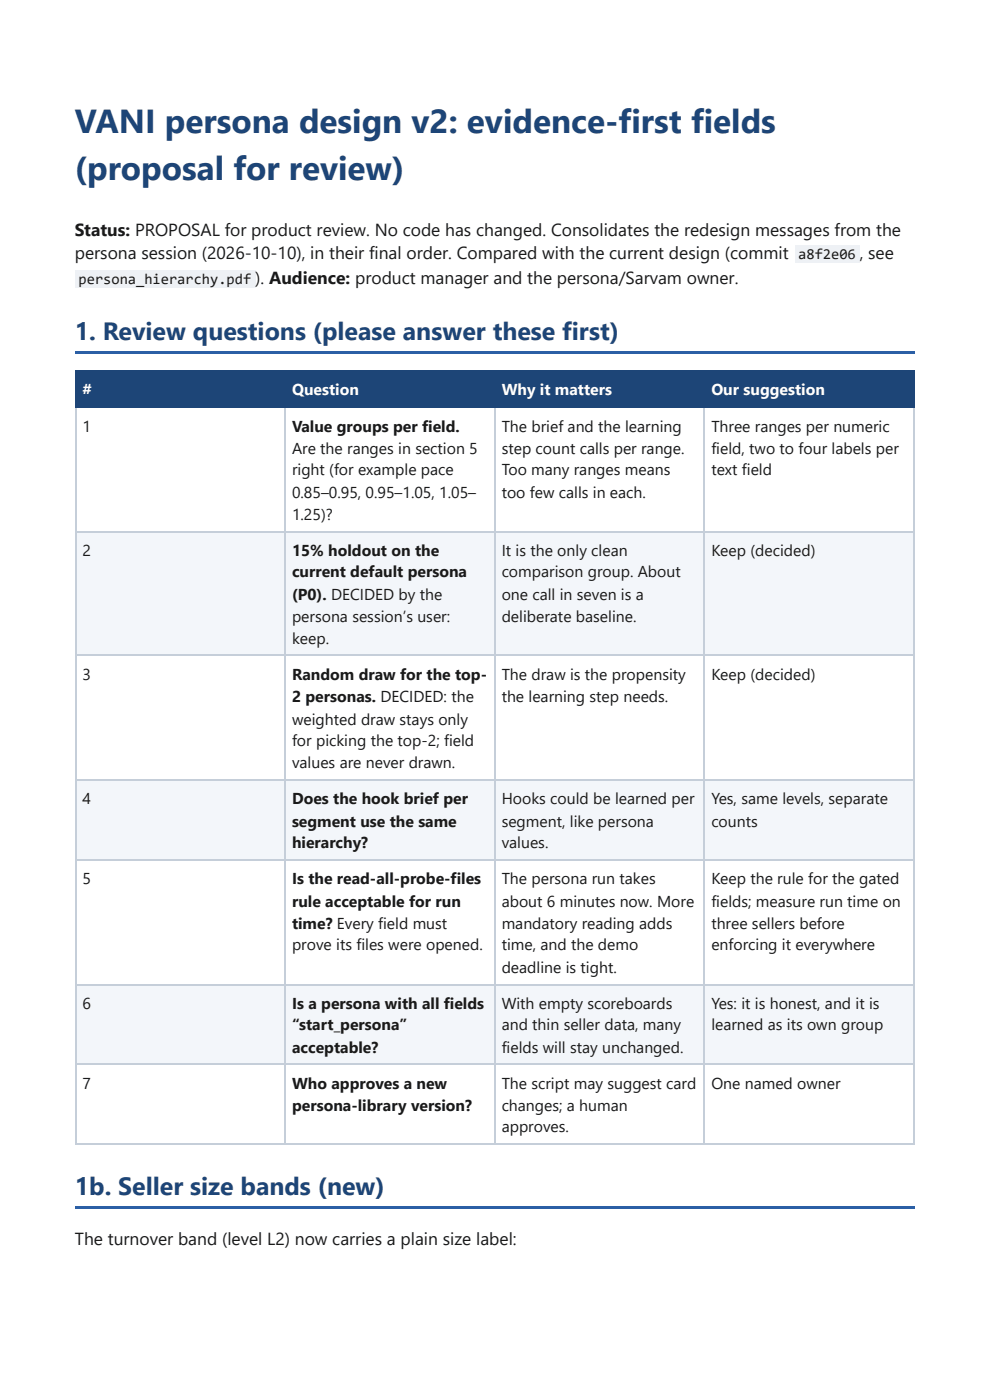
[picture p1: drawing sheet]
<svg xmlns="http://www.w3.org/2000/svg" width="210mm" height="297mm" viewBox="0 0 210 297" stroke-linecap="round" stroke-linejoin="round" font-family="sans-serif">
<defs><g id="words">
<g font-size="7.1" fill="#1d4577">
<text x="15.9" y="28.3">VANI persona design v2: evidence-first fields</text>
<text x="15.9" y="38.1">(proposal for review)</text>
</g>
<g font-size="5.3" fill="#1d4577">
<text x="15.9" y="72.2">1. Review questions (please answer these first)</text>
<text x="15.9" y="253.5">1b. Seller size bands (new)</text>
</g>
<g font-size="3.7" fill="#1a1a1a">
<text x="15.9" y="50">Status: PROPOSAL for product review. No code has changed. Consolidates the redesign messages from the</text>
<text x="15.9" y="55">persona session (2026-10-10), in their final order. Compared with the current design (commit</text>
<text x="182.3" y="55">, see</text>
<text x="54.1" y="60.3">). Audience: product manager and the persona/Sarvam owner.</text>
<text x="15.9" y="264.1">The turnover band (level L2) now carries a plain size label:</text>
</g>
<g font-size="3.3" fill="#fff">
<text x="17.5" y="83.9">#</text>
<text x="61.9" y="83.9">Question</text>
<text x="106.4" y="83.9">Why it matters</text>
<text x="150.8" y="83.9">Our suggestion</text>
</g>
<g font-size="3.3" fill="#1a1a1a">
<text x="17.5" y="91.5">1</text>
<text x="61.9" y="91.5">Value groups per field.</text>
<text x="106.4" y="91.5">The brief and the learning</text>
<text x="150.8" y="91.5">Three ranges per numeric</text>
<text x="61.9" y="96.3">Are the ranges in section 5</text>
<text x="61.9" y="100.8">right (for example pace</text>
<text x="106.4" y="96.3">step count calls per range.</text>
<text x="106.4" y="100.8">Too many ranges means</text>
<text x="150.8" y="96.3">field, two to four labels per</text>
<text x="150.8" y="100.8">text field</text>
<text x="61.9" y="105.6">0.85–0.95, 0.95–1.05, 1.05–</text>
<text x="106.4" y="105.6">too few calls in each.</text>
<text x="61.9" y="110.3">1.25)?</text>
<text x="17.5" y="118">2</text>
<text x="61.9" y="118">15% holdout on the</text>
<text x="106.4" y="118">It is the only clean</text>
<text x="150.8" y="118">Keep (decided)</text>
<text x="61.9" y="122.5">current default persona</text>
<text x="106.4" y="122.5">comparison group. About</text>
<text x="61.9" y="127.3">(P0). DECIDED by the</text>
<text x="106.4" y="127.3">one call in seven is a</text>
<text x="61.9" y="132">persona session’s user:</text>
<text x="61.9" y="136.5">keep.</text>
<text x="106.4" y="132">deliberate baseline.</text>
<text x="17.5" y="144.2">3</text>
<text x="61.9" y="144.2">Random draw for the top-</text>
<text x="61.9" y="149">2 personas. DECIDED: the</text>
<text x="106.4" y="144.2">The draw is the propensity</text>
<text x="106.4" y="149">the learning step needs.</text>
<text x="150.8" y="144.2">Keep (decided)</text>
<text x="61.9" y="153.7">weighted draw stays only</text>
<text x="61.9" y="158.2">for picking the top-2; field</text>
<text x="61.9" y="163">values are never drawn.</text>
<text x="17.5" y="170.7">4</text>
<text x="61.9" y="170.7">Does the hook brief per</text>
<text x="106.4" y="170.7">Hooks could be learned per</text>
<text x="150.8" y="170.7">Yes, same levels, separate</text>
<text x="61.9" y="175.4">segment use the same</text>
<text x="61.9" y="179.9">hierarchy?</text>
<text x="106.4" y="175.4">segment, like persona</text>
<text x="106.4" y="179.9">values.</text>
<text x="150.8" y="175.4">counts</text>
<text x="17.5" y="187.6">5</text>
<text x="61.9" y="187.6">Is the read-all-probe-files</text>
<text x="106.4" y="187.6">The persona run takes</text>
<text x="150.8" y="187.6">Keep the rule for the gated</text>
<text x="61.9" y="192.4">rule acceptable for run</text>
<text x="61.9" y="197.1">time? Every field must</text>
<text x="106.4" y="192.4">about 6 minutes now. More</text>
<text x="106.4" y="197.1">mandatory reading adds</text>
<text x="150.8" y="192.4">fields; measure run time on</text>
<text x="150.8" y="197.1">three sellers before</text>
<text x="61.9" y="201.6">prove its files were opened.</text>
<text x="106.4" y="201.6">time, and the demo</text>
<text x="150.8" y="201.6">enforcing it everywhere</text>
<text x="106.4" y="206.4">deadline is tight.</text>
<text x="17.5" y="214">6</text>
<text x="61.9" y="214">Is a persona with all fields</text>
<text x="106.4" y="214">With empty scoreboards</text>
<text x="150.8" y="214">Yes: it is honest, and it is</text>
<text x="61.9" y="218.5">“start_persona”</text>
<text x="106.4" y="218.5">and thin seller data, many</text>
<text x="150.8" y="218.5">learned as its own group</text>
<text x="61.9" y="223.3">acceptable?</text>
<text x="106.4" y="223.3">fields will stay unchanged.</text>
<text x="17.5" y="231">7</text>
<text x="61.9" y="231">Who approves a new</text>
<text x="106.4" y="231">The script may suggest card</text>
<text x="150.8" y="231">One named owner</text>
<text x="61.9" y="235.7">persona-library version?</text>
<text x="106.4" y="235.7">changes; a human</text>
<text x="106.4" y="240.2">approves.</text>
</g>
<g font-size="3.2" fill="#1a1a1a">
<text x="169.3" y="55">a8f2e06</text>
<text x="16.7" y="60.3">persona_hierarchy.pdf</text>
</g>
</g></defs>
<path d="M15.9 74.6h178v.5h-178z" fill="#2b5fa5"/>
<g fill="#1d4577">
<path d="M16.1 78.8h44.5v7.5h-44.5z"/>
<path d="M60.6 78.8h44.4v7.5h-44.4z"/>
<path d="M105 78.8h44.5v7.5h-44.5z"/>
<path d="M149.5 78.8h44.4v7.5h-44.4z"/>
</g>
<g fill="#f3f6fa">
<path d="M16.1 112.7h44.5v26.5h-44.5z"/>
<path d="M60.6 112.7h44.4v26.5h-44.4z"/>
<path d="M105 112.7h44.5v26.5h-44.5z"/>
<path d="M149.5 112.7h44.4v26.5h-44.4z"/>
<path d="M16.1 165.4h44.5v17.2h-44.5z"/>
<path d="M60.6 165.4h44.4v17.2h-44.4z"/>
<path d="M105 165.4h44.5v17.2h-44.5z"/>
<path d="M149.5 165.4h44.4v17.2h-44.4z"/>
<path d="M16.1 208.8h44.5v16.9h-44.5z"/>
<path d="M60.6 208.8h44.4v16.9h-44.4z"/>
<path d="M105 208.8h44.5v16.9h-44.5z"/>
<path d="M149.5 208.8h44.4v16.9h-44.4z"/>
</g>
<path d="M15.9 78.7h178M16 78.6v7.9M60.5 78.6v7.9M104.9 78.6v7.9M149.4 78.6v7.9M15.9 86.4h178" fill="none" stroke="#1d4577" stroke-width=".26"/>
<path d="M193.8 78.6v7.9" fill="none" stroke="#1d4577" stroke-width=".25"/>
<path d="M16 86.5v156.4M60.5 86.5v156.4M104.9 86.5v156.4M149.4 86.5v156.4M15.9 112.8h178M15.9 139h178M15.9 165.5h178M15.9 182.4h178M15.9 208.9h178M15.9 225.8h178M15.9 242.8h178" fill="none" stroke="#c5ced9" stroke-width=".26"/>
<path d="M193.8 86.5v156.4" fill="none" stroke="#c5ced9" stroke-width=".25"/>
<path d="M15.9 255.9h178v.5h-178z" fill="#2b5fa5"/>
<g fill="#eef1f5">
<path d="M168.5 52.1h13.8v3.7h-13.8z"/>
<path d="M15.9 57.4h38.3v3.7h-38.3z"/>
</g>
<use href="#words"/>
</svg>
